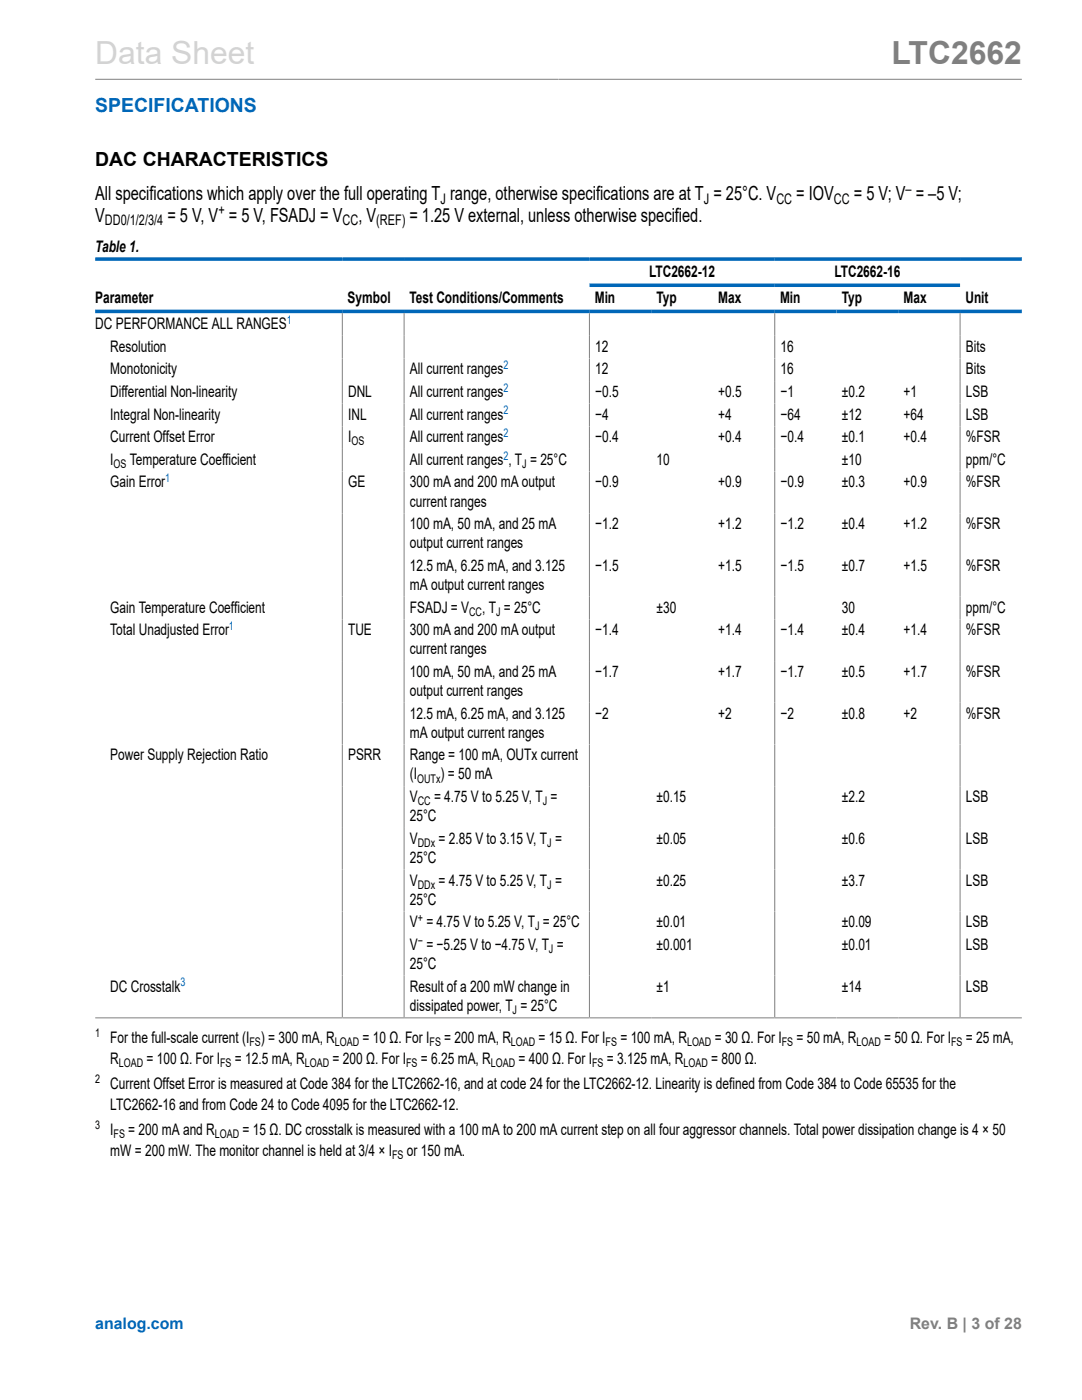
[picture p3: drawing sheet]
<svg xmlns="http://www.w3.org/2000/svg" width="216mm" height="279mm" viewBox="0 0 216 279" stroke-linecap="round" stroke-linejoin="round" font-family="sans-serif">
<defs><g id="words">
<text font-size="6.3" fill="#d3d3d3" x="19" y="12.7">Data Sheet</text>
<text font-size="6.3" fill="#808080" x="177.9" y="12.7">LTC2662</text>
<text font-size="3.9" fill="#0067b8" x="19" y="22.3">SPECIFICATIONS</text>
<g font-size="3.9">
<text x="19" y="33.2">DAC CHARACTERISTICS</text>
<text x="19" y="40">All specifications which apply over the full operating T range, otherwise specifications are at T = 25°C. V</text>
<text x="158.9" y="40">= IOV</text>
<text x="170.4" y="40">= 5 V; V = –5 V;</text>
<text x="19" y="44.2">V</text>
<text x="33.4" y="44.2">= 5 V, V = 5 V, FSADJ = V</text>
<text x="71.5" y="44.2">, V</text>
<text x="81.7" y="44.2">= 1.25 V external, unless otherwise specified.</text>
</g>
<g font-size="3.2">
<text x="19" y="50.4">Table 1.</text>
<text x="129.5" y="55.2">LTC2662-12</text>
<text x="166.5" y="55.2">LTC2662-16</text>
<text x="19" y="60.5">Parameter</text>
<text x="19" y="65.7">DC PERFORMANCE ALL RANGES</text>
<text x="69.4" y="60.5">Symbol</text>
<text x="81.7" y="60.5">Test Conditions/Comments</text>
<text x="118.7" y="60.5">Min</text>
<text x="131" y="60.5">Typ</text>
<text x="143.3" y="60.5">Max</text>
<text x="155.7" y="60.5">Min</text>
<text x="168" y="60.5">Typ</text>
<text x="180.3" y="60.5">Max</text>
<text x="192.6" y="60.5">Unit</text>
<text x="22" y="70.2">Resolution</text>
<text x="118.8" y="70.2">12</text>
<text x="155.7" y="70.2">16</text>
<text x="192.7" y="70.2">Bits</text>
<text x="22" y="74.7">Monotonicity</text>
<text x="81.8" y="74.7">All current ranges</text>
<text x="118.8" y="74.7">12</text>
<text x="155.7" y="74.7">16</text>
<text x="192.7" y="74.7">Bits</text>
<text x="22" y="79.2">Differential Non-linearity</text>
<text x="22" y="83.7">Integral Non-linearity</text>
<text x="69.5" y="79.2">DNL</text>
<text x="69.5" y="83.7">INL</text>
<text x="81.8" y="79.2">All current ranges</text>
<text x="81.8" y="83.7">All current ranges</text>
<text x="118.8" y="79.2">−0.5</text>
<text x="118.8" y="83.7">−4</text>
<text x="143.3" y="79.2">+0.5</text>
<text x="143.3" y="83.7">+4</text>
<text x="155.7" y="79.2">−1</text>
<text x="155.7" y="83.7">−64</text>
<text x="168" y="79.2">±0.2</text>
<text x="168" y="83.7">±12</text>
<text x="180.3" y="79.2">+1</text>
<text x="180.3" y="83.7">+64</text>
<text x="192.7" y="79.2">LSB</text>
<text x="192.7" y="83.7">LSB</text>
<text x="22" y="88.3">Current Offset Error</text>
<text x="69.5" y="88.3">I</text>
<text x="81.8" y="88.3">All current ranges</text>
<text x="118.8" y="88.3">−0.4</text>
<text x="143.3" y="88.3">+0.4</text>
<text x="155.7" y="88.3">−0.4</text>
<text x="168" y="88.3">±0.1</text>
<text x="180.3" y="88.3">+0.4</text>
<text x="192.7" y="88.3">%FSR</text>
<text x="22" y="92.8">I</text>
<text x="25.9" y="92.8">Temperature Coefficient</text>
<text x="81.8" y="92.8">All current ranges , T = 25°C</text>
<text x="131" y="92.8">10</text>
<text x="168" y="92.8">±10</text>
<text x="192.7" y="92.8">ppm/°C</text>
<text x="22" y="97.3">Gain Error</text>
<text x="69.5" y="97.3">GE</text>
<text x="81.8" y="97.3">300 mA and 200 mA output</text>
<text x="81.8" y="101.1">current ranges</text>
<text x="118.8" y="97.3">−0.9</text>
<text x="143.3" y="97.3">+0.9</text>
<text x="155.7" y="97.3">−0.9</text>
<text x="168" y="97.3">±0.3</text>
<text x="180.3" y="97.3">+0.9</text>
<text x="192.7" y="97.3">%FSR</text>
<text x="81.8" y="105.6">100 mA, 50 mA, and 25 mA</text>
<text x="118.8" y="105.6">−1.2</text>
<text x="143.3" y="105.6">+1.2</text>
<text x="155.7" y="105.6">−1.2</text>
<text x="168" y="105.6">±0.4</text>
<text x="180.3" y="105.6">+1.2</text>
<text x="192.7" y="105.6">%FSR</text>
<text x="81.8" y="109.4">output current ranges</text>
<text x="81.8" y="113.9">12.5 mA, 6.25 mA, and 3.125</text>
<text x="118.8" y="113.9">−1.5</text>
<text x="143.3" y="113.9">+1.5</text>
<text x="155.7" y="113.9">−1.5</text>
<text x="168" y="113.9">±0.7</text>
<text x="180.3" y="113.9">+1.5</text>
<text x="192.7" y="113.9">%FSR</text>
<text x="81.8" y="117.7">mA output current ranges</text>
<text x="22" y="122.3">Gain Temperature Coefficient</text>
<text x="81.8" y="122.3">FSADJ = V</text>
<text x="96.2" y="122.3">, T = 25°C</text>
<text x="131" y="122.3">±30</text>
<text x="168" y="122.3">30</text>
<text x="192.7" y="122.3">ppm/°C</text>
<text x="22" y="126.8">Total Unadjusted Error</text>
<text x="69.5" y="126.8">TUE</text>
<text x="81.8" y="126.8">300 mA and 200 mA output</text>
<text x="81.8" y="130.6">current ranges</text>
<text x="118.8" y="126.8">−1.4</text>
<text x="143.3" y="126.8">+1.4</text>
<text x="155.7" y="126.8">−1.4</text>
<text x="168" y="126.8">±0.4</text>
<text x="180.3" y="126.8">+1.4</text>
<text x="192.7" y="126.8">%FSR</text>
<text x="81.8" y="135.1">100 mA, 50 mA, and 25 mA</text>
<text x="118.8" y="135.1">−1.7</text>
<text x="143.3" y="135.1">+1.7</text>
<text x="155.7" y="135.1">−1.7</text>
<text x="168" y="135.1">±0.5</text>
<text x="180.3" y="135.1">+1.7</text>
<text x="192.7" y="135.1">%FSR</text>
<text x="81.8" y="138.9">output current ranges</text>
<text x="81.8" y="143.4">12.5 mA, 6.25 mA, and 3.125</text>
<text x="118.8" y="143.4">−2</text>
<text x="143.3" y="143.4">+2</text>
<text x="155.7" y="143.4">−2</text>
<text x="168" y="143.4">±0.8</text>
<text x="180.3" y="143.4">+2</text>
<text x="192.7" y="143.4">%FSR</text>
<text x="81.8" y="147.2">mA output current ranges</text>
<text x="22" y="151.8">Power Supply Rejection Ratio</text>
<text x="69.5" y="151.8">PSRR</text>
<text x="81.8" y="151.8">Range = 100 mA, OUTx current</text>
<text x="81.8" y="155.6">(I</text>
<text x="87.9" y="155.6">) = 50 mA</text>
<text x="81.8" y="160.1">V</text>
<text x="86.6" y="160.1">= 4.75 V to 5.25 V, T =</text>
<text x="131" y="160.1">±0.15</text>
<text x="168" y="160.1">±2.2</text>
<text x="192.7" y="160.1">LSB</text>
<text x="81.8" y="163.9">25°C</text>
<text x="81.8" y="172.2">25°C</text>
<text x="81.8" y="168.4">V</text>
<text x="87.5" y="168.4">= 2.85 V to 3.15 V, T =</text>
<text x="131" y="168.4">±0.05</text>
<text x="168" y="168.4">±0.6</text>
<text x="192.7" y="168.4">LSB</text>
<text x="81.8" y="176.7">V</text>
<text x="87.5" y="176.7">= 4.75 V to 5.25 V, T =</text>
<text x="131" y="176.7">±0.25</text>
<text x="168" y="176.7">±3.7</text>
<text x="192.7" y="176.7">LSB</text>
<text x="81.8" y="180.5">25°C</text>
<text x="81.8" y="185.1">V = 4.75 V to 5.25 V, T = 25°C</text>
<text x="131" y="185.1">±0.01</text>
<text x="168" y="185.1">±0.09</text>
<text x="192.7" y="185.1">LSB</text>
<text x="81.8" y="189.6">V = −5.25 V to −4.75 V, T =</text>
<text x="131" y="189.6">±0.001</text>
<text x="168" y="189.6">±0.01</text>
<text x="192.7" y="189.6">LSB</text>
<text x="22" y="197.9">DC Crosstalk</text>
<text x="81.8" y="193.4">25°C</text>
<text x="81.8" y="197.9">Result of a 200 mW change in</text>
<text x="131" y="197.9">±1</text>
<text x="168" y="197.9">±14</text>
<text x="192.7" y="197.9">LSB</text>
<text x="81.8" y="201.7">dissipated power, T = 25°C</text>
<text x="22" y="208.1">For the full-scale current (I</text>
<text x="52.1" y="208.1">) = 300 mA, R</text>
<text x="72.4" y="208.1">= 10 Ω. For I</text>
<text x="88.7" y="208.1">= 200 mA, R</text>
<text x="107.5" y="208.1">= 15 Ω. For I</text>
<text x="123.8" y="208.1">= 100 mA, R</text>
<text x="142.6" y="208.1">= 30 Ω. For I</text>
<text x="158.9" y="208.1">= 50 mA, R</text>
<text x="176.4" y="208.1">= 50 Ω. For I</text>
<text x="192.7" y="208.1">= 25 mA,</text>
<text x="22" y="212.3">R</text>
<text x="29.2" y="212.3">= 100 Ω. For I</text>
<text x="46.9" y="212.3">= 12.5 mA, R</text>
<text x="66.4" y="212.3">= 200 Ω. For I</text>
<text x="84" y="212.3">= 6.25 mA, R</text>
<text x="103.5" y="212.3">= 400 Ω. For I</text>
<text x="121.1" y="212.3">= 3.125 mA, R</text>
<text x="141.9" y="212.3">= 800 Ω.</text>
<text x="22" y="217.2">Current Offset Error is measured at Code 384 for the LTC2662-16, and at code 24 for the LTC2662-12. Linearity is defined from Code 384 to Code 65535 for the</text>
<text x="22" y="221.5">LTC2662-16 and from Code 24 to Code 4095 for the LTC2662-12.</text>
<text x="22" y="226.4">I</text>
<text x="25.6" y="226.4">= 200 mA and R</text>
<text x="48.4" y="226.4">= 15 Ω. DC crosstalk is measured with a 100 mA to 200 mA current step on all four aggressor channels. Total power dissipation change is 4 × 50</text>
<text x="22" y="230.7">mW = 200 mW. The monitor channel is held at 3/4 × I</text>
<text x="81.2" y="230.7">or 150 mA.</text>
</g>
<text font-size="3.2" fill="#0067b8" x="19" y="265.3">analog.com</text>
<text font-size="3.2" fill="#808080" x="181.5" y="265.3">Rev. B | 3 of 28</text>
<g font-size="2.9">
<text x="87.9" y="40.8">J</text>
<text x="140.4" y="40.8">J</text>
<text x="154.9" y="40.8">CC</text>
<text x="166.4" y="40.8">CC</text>
<text x="180.7" y="38.7">–</text>
<text x="20.9" y="45">DD0/1/2/3/4</text>
<text x="43.6" y="42.9">+</text>
<text x="68.4" y="45">CC</text>
<text x="75.1" y="45">(REF)</text>
</g>
<g font-size="2.4" fill="#0067b8">
<text x="57.2" y="64.6">1</text>
<text x="100.4" y="73.6">2</text>
<text x="100.4" y="78.2">2</text>
<text x="100.4" y="82.7">2</text>
<text x="100.4" y="87.2">2</text>
<text x="100.4" y="91.7">2</text>
<text x="33" y="96.2">1</text>
<text x="45.7" y="125.7">1</text>
<text x="36" y="196.8">3</text>
</g>
<g font-size="2.4">
<text x="70.1" y="88.9">OS</text>
<text x="22.7" y="93.4">OS</text>
<text x="104.2" y="93.4">J</text>
<text x="93.6" y="122.9">CC</text>
<text x="99" y="122.9">J</text>
<text x="83.2" y="156.2">OUTx</text>
<text x="83.4" y="160.7">CC</text>
<text x="108.3" y="160.7">J</text>
<text x="83.4" y="169">DDx</text>
<text x="109.2" y="169">J</text>
<text x="83.4" y="177.4">DDx</text>
<text x="109.2" y="177.4">J</text>
<text x="83.4" y="184">+</text>
<text x="106.8" y="185.7">J</text>
<text x="83.4" y="188.5">−</text>
<text x="109.5" y="190.2">J</text>
<text x="102.3" y="202.3">J</text>
<text x="19" y="207">1</text>
<text x="49.8" y="208.7">FS</text>
<text x="66.8" y="208.7">LOAD</text>
<text x="85.7" y="208.7">FS</text>
<text x="102" y="208.7">LOAD</text>
<text x="120.8" y="208.7">FS</text>
<text x="137.1" y="208.7">LOAD</text>
<text x="156" y="208.7">FS</text>
<text x="170.9" y="208.7">LOAD</text>
<text x="189.8" y="208.7">FS</text>
<text x="23.7" y="212.9">LOAD</text>
<text x="43.9" y="212.9">FS</text>
<text x="60.8" y="212.9">LOAD</text>
<text x="81" y="212.9">FS</text>
<text x="98" y="212.9">LOAD</text>
<text x="118.2" y="212.9">FS</text>
<text x="136.4" y="212.9">LOAD</text>
<text x="19" y="216.2">2</text>
<text x="19" y="225.4">3</text>
<text x="22.7" y="227.1">FS</text>
<text x="42.9" y="227.1">LOAD</text>
<text x="78.3" y="231.3">FS</text>
</g>
</g></defs>
<path d="M19 15.8h184.9M68.3 62.5v140.5M80.6 62.5v140.5M117.6 62.5v140.5M154.6 62.5v140.5M191.6 62.5v140.5M19 203.1h184.9" fill="none" stroke="#808080" stroke-width=".2"/>
<path d="M19 51.7h184.9M117.6 56.9h74M19 62.1h184.9" fill="none" stroke="#0067b8" stroke-width=".71"/>
<use href="#words"/>
</svg>
